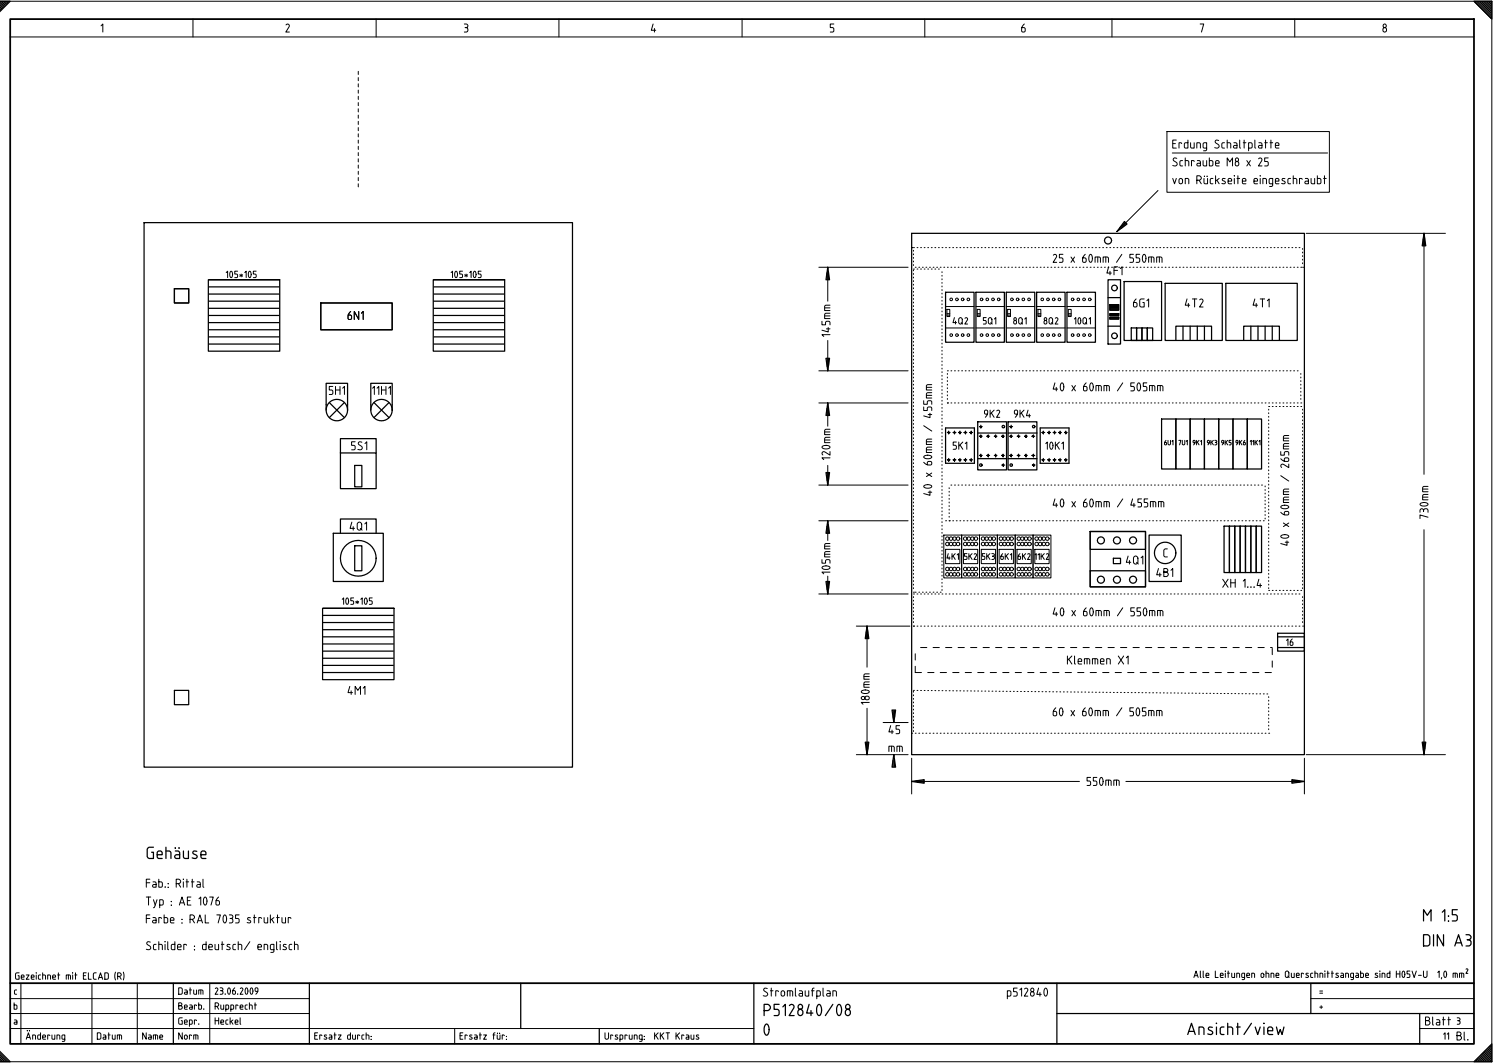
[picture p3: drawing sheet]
<svg xmlns="http://www.w3.org/2000/svg" width="421mm" height="298mm" viewBox="0 0 421 298" stroke-linecap="round" stroke-linejoin="round" font-family="sans-serif">
<defs><g id="words">
<g font-size="4.9">
<text x="41.1" y="240.6">Gehäuse</text>
<text x="398.6" y="265.1">DIN A3</text>
<text x="213.9" y="284.6">P512840/08</text>
<text x="213.9" y="290.1">0</text>
<text x="332.5" y="289.9">Ansicht/view</text>
</g>
<g font-size="3.5">
<text x="28.2" y="9.1">1</text>
<text x="79.9" y="9.1">2</text>
<text x="129.9" y="9.1">3</text>
<text x="182.3" y="9.1">4</text>
<text x="232.4" y="9.1">5</text>
<text x="286" y="9.1">6</text>
<text x="336" y="9.1">7</text>
<text x="387.2" y="9.1">8</text>
<text x="328.4" y="51.6">von Rückseite eingeschraubt</text>
<text x="294.9" y="73.6">25 x 60mm / 550mm</text>
<text x="309.9" y="77.1">4F1</text>
<text x="97.4" y="89.6">6N1</text>
<text x="317.4" y="86.1">6G1</text>
<text x="331.9" y="86.1">4T2</text>
<text x="350.9" y="86.1">4T1</text>
<text x="232.6" y="94.4" transform="rotate(-90 232.6 94.4)">145mm</text>
<text x="92.1" y="110.6">5H1</text>
<text x="104.2" y="110.6">11H1</text>
<text x="294.9" y="109.6">40 x 60mm / 505mm</text>
<text x="98.4" y="126.1">5S1</text>
<text x="232.6" y="128.8" transform="rotate(-90 232.6 128.8)">120mm</text>
<text x="261.1" y="138.8" transform="rotate(-90 261.1 138.8)">40 x 60mm / 455mm</text>
<text x="294.9" y="142.1">40 x 60mm / 455mm</text>
<text x="97.9" y="148.6">4Q1</text>
<text x="400.1" y="145.3" transform="rotate(-90 400.1 145.3)">730mm</text>
<text x="361.1" y="152.8" transform="rotate(-90 361.1 152.8)">40 x 60mm / 265mm</text>
<text x="232.6" y="160.8" transform="rotate(-90 232.6 160.8)">105mm</text>
<text x="315.4" y="158.1">4Q1</text>
<text x="323.9" y="161.6">4B1</text>
<text x="325.9" y="156.1">C</text>
<text x="342.4" y="164.6">XH 1...4</text>
<text x="294.9" y="172.6">40 x 60mm / 550mm</text>
<text x="298.9" y="186.1">Klemmen X1</text>
<text x="97.4" y="194.6">4M1</text>
<text x="243.6" y="197.4" transform="rotate(-90 243.6 197.4)">180mm</text>
<text x="294.9" y="200.6">60 x 60mm / 505mm</text>
<text x="248.9" y="210.6">mm</text>
<text x="304.4" y="220.1">550mm</text>
<text x="40.9" y="258.6">Farbe : RAL 7035 struktur</text>
<text x="40.9" y="266.1">Schilder : deutsch/ englisch</text>
<text x="213.7" y="279.1">Stromlaufplan</text>
<text x="282" y="279.1">p512840</text>
<text x="399.2" y="287.2">Blatt</text>
<text x="408" y="291.4">Bl.</text>
</g>
<g font-size="3.1">
<text x="275.6" y="117">9K2</text>
<text x="284" y="117">9K4</text>
<text x="266.9" y="125.9">5K1</text>
<text x="292.8" y="125.9">10K1</text>
</g>
<g font-size="2.8">
<text x="63.3" y="77.9">105*105</text>
<text x="126.3" y="77.9">105*105</text>
<text x="266.8" y="90.9">4Q2</text>
<text x="275.3" y="90.9">5Q1</text>
<text x="283.8" y="90.9">8Q1</text>
<text x="292.3" y="90.9">8Q2</text>
<text x="300.8" y="90.9">10Q1</text>
<text x="95.8" y="169.4">105*105</text>
<text x="360.3" y="180.8">16</text>
<text x="4.3" y="274.3">Gezeichnet mit ELCAD (R)</text>
<text x="334.3" y="273.9">Alle Leitungen ohne Querschnittsangabe sind H05V-U 1,0 mm2</text>
<text x="4" y="278.5">c</text>
<text x="50" y="278.5">Datum</text>
<text x="60.2" y="278.5">23.06.2009</text>
<text x="369.6" y="278.5">=</text>
<text x="3.9" y="286.9">a</text>
<text x="3.9" y="282.7">b</text>
<text x="50" y="282.7">Bearb.</text>
<text x="50" y="286.9">Gepr.</text>
<text x="60.2" y="282.7">Rupprecht</text>
<text x="60.2" y="286.9">Heckel</text>
<text x="369.6" y="282.7">+</text>
<text x="408.1" y="286.9">3</text>
<text x="7.3" y="291.2">Änderung</text>
<text x="27.2" y="291.2">Datum</text>
<text x="39.9" y="291.2">Name</text>
<text x="50" y="291.2">Norm</text>
<text x="88.1" y="291.2">Ersatz durch:</text>
<text x="128.8" y="291.2">Ersatz für:</text>
<text x="169.4" y="291.2">Ursprung: KKT Kraus</text>
<text x="404.3" y="291.2">11</text>
</g>
<g font-size="2.5">
<text x="265.2" y="156.7">4K1</text>
<text x="270.1" y="156.7">5K2</text>
<text x="275.1" y="156.7">5K3</text>
<text x="280.2" y="156.7">6K1</text>
<text x="285.1" y="156.7">6K2</text>
<text x="289.8" y="156.7">11K2</text>
</g>
<g font-size="2">
<text x="326.1" y="124.7">6U1</text>
<text x="330.1" y="124.7">7U1</text>
<text x="334.1" y="124.7">9K1</text>
<text x="338.1" y="124.7">9K3</text>
<text x="342.1" y="124.7">9K5</text>
<text x="346.1" y="124.7">9K6</text>
<text x="350.1" y="124.7">11K1</text>
</g>
</g></defs>
<g fill="none" stroke="#000" stroke-width=".35">
<path d="M-.1 .9l1.1 1.1M-.1 1.4l.9 .8M-.1 1.9l.6 .6M-.1 2.9l.1 .1M0 2.4l.3 .3M0 .3h2.9l-2.9 3M0 .5l1.3 1.2M.5 .5l1 1M1 .5l.7 .7M1.5 .5l.5 .5M2 .5l.2 .2M412.9 .3h5v5z"/>
<path d="M413 .5l4.7 4.7M413.5 .5l4.2 4.2M414 .5l3.7 3.7M414.5 .5l3.2 3.2M415 .5l2.7 2.7M415.5 .5l2.2 2.2M416 .5l1.7 1.7M416.5 .5l1.2 1.2M417 .5l.7 .7M417.5 .5l.2 .2M40.4 62.3h120v152.5h-120zM58.4 78.3h20v20.1h-20z"/>
<path d="M58.5 78.3h19.7M121.4 78.3h20v20.1h-20zM121.5 78.3h19.7M231.7 76.4v1.8M231.9 74.8l.5 3.5h-1zM232 76.1v2.1M255.4 65.3h110v146h-110zM310.4 78.3h3.5v18.1h-3.5zM314.9 78.8h10.5v16.5h-10.5zM315 62l.7 .7-2.8 2.1zM315.1 62.4l-1.5 1.5M315.3 62.6l-1.2 1.3"/>
<path d="M326.4 79.4h16v15.9h-16zM343.4 79.4h20v15.9h-20zM398.7 66.9v1.8M398.9 65.3l.5 3.5h-1zM399 66.6v2.1M48.9 80.8h4v4.1h-4zM58.5 86.3h19.7M58.5 88.3h19.7M58.5 96.4h19.7M58.5 94.4h19.7M58.5 92.4h19.7M58.5 90.3h19.7"/>
<path d="M58.5 84.3h19.7M58.5 82.3h19.7M58.5 80.3h19.7M89.9 84.9h20v7.5h-20zM121.5 86.3h19.7M121.5 88.3h19.7M121.5 96.4h19.7M121.5 94.4h19.7M121.5 92.4h19.7M121.5 90.3h19.7M121.5 84.3h19.7M121.5 82.3h19.7"/>
<path d="M121.5 80.3h19.7M264.9 81.8h7.9v14h-7.9zM273.4 81.8h7.9v14h-7.9zM281.9 81.8h7.9v14h-7.9zM290.4 81.8h7.9v14h-7.9zM298.9 81.8h7.9v14h-7.9zM310.4 83.4h3.5M310.4 91.3h3.5M310.9 85.4h2.5v1.5h-2.5zM310.9 87.8h2.5v.5h-2.5zM310.9 88.9h2.5v.4h-2.5zM310.9 86.9h2.5"/>
<path d="M310.9 86.6h2.5M310.9 86.3h2.5M310.9 86.1h2.5M310.9 85.8h2.5M310.9 85.6h2.5M310.9 85.4h2.5M310.9 88.3h2.5M310.9 88.1h2.5M310.9 87.8h2.5M310.9 89.3h2.5M310.9 89.1h2.5M310.9 88.9h2.5"/>
<path d="M316.9 91.8h1.5v3.5h-1.5zM318.4 91.8h1.5v3.5h-1.5zM319.9 91.8h1.5v3.5h-1.5zM321.4 91.8h1.5v3.5h-1.5zM329.4 95.3v-4h10v4M331.4 91.3v4M333.4 91.3v4M335.4 91.3v4M337.4 91.3v4M348.4 95.3v-4h10v4M350.4 91.3v4M352.4 91.3v4"/>
<path d="M354.4 91.3v4M356.4 91.3v4M91.4 114.9v-7.5h6v7.5M92.3 112.7l4.2 4.2M96.5 112.7l-4.2 4.2M103.9 114.9v-7.5h6v7.5M104.8 112.7l4.2 4.2M109 112.7l-4.2 4.2M231.4 100.3h1l-.5 3.6zM231.7 114.4v1.8M231.7 100.5v2.1M231.9 112.9l.5 3.4h-1z"/>
<path d="M232 114.1v2.1M232.1 100.5v1.8M264.9 119.8h8v9.9h-8zM273.9 118.1h8v13.5h-8zM274.7 119.1v.7v-.3h-.3h.7M282.4 118.1h8v13.5h-8zM283.2 119.1v.7v-.3h-.3h.7M291.4 119.8h8v9.9h-8zM325.4 117.3h4v14h-4zM329.4 117.3h4v14h-4zM333.4 117.3h4v14h-4zM337.4 117.3h4v14h-4z"/>
<path d="M341.4 117.3h4v14h-4zM345.4 117.3h4v14h-4zM349.4 117.3h4v14h-4zM95.4 126.8h10v10h-10zM95.4 126.8v-4h10v4M99.4 130.3h2v6h-2zM231.4 132.3h1l-.5 3.5zM231.7 132.5v2.1M232.1 132.5v1.8M265.7 120.7v.8v-.4h-.3h.7M265.7 128.4v.7v-.3h-.3h.7M267.4 120.7v.8v-.4h-.4h.7"/>
<path d="M267.4 128.4v.7v-.3h-.4h.7M268.9 120.7v.8v-.4h-.4h.8M268.9 128.4v.7v-.3h-.4h.8M270.4 120.7v.8v-.4h-.3h.7M270.4 128.4v.7v-.3h-.3h.7M272 120.7v.8v-.4h-.3h.7M272 128.4v.7v-.3h-.3h.7M273.9 128.4h8M273.9 121.3h8M274.7 121.8v.7v-.3h-.3h.7M274.7 127.2v.7v-.3h-.3h.7M276.8 121.8v.7v-.3h-.3h.7"/>
<path d="M276.8 127.2v.7v-.3h-.3h.7M278.9 121.8v.7v-.3h-.4h.7M278.9 127.2v.7v-.3h-.4h.7M281 121.8v.7v-.3h-.4h.7M281 127.2v.7v-.3h-.4h.7M281 129.9v.7v-.4h-.3h.7M282.4 128.4h8M282.4 121.3h8M283.2 121.8v.7v-.3h-.3h.7M283.2 127.2v.7v-.3h-.3h.7M285.3 121.8v.7v-.3h-.3h.7M285.3 127.2v.7v-.3h-.3h.7"/>
<path d="M287.4 121.8v.7v-.3h-.4h.7M287.4 127.2v.7v-.3h-.4h.7M289.5 121.8v.7v-.3h-.4h.7M289.5 127.2v.7v-.3h-.4h.7M289.5 129.9v.7v-.4h-.3h.7M292.2 120.7v.8v-.4h-.3h.7M292.2 128.4v.7v-.3h-.3h.7M293.9 120.7v.8v-.4h-.4h.7M293.9 128.4v.7v-.3h-.4h.7M295.4 120.7v.8v-.4h-.4h.8M295.4 128.4v.7v-.3h-.4h.8M296.9 120.7v.8v-.4h-.3h.7"/>
<path d="M296.9 128.4v.7v-.3h-.3h.7M298.5 120.7v.8v-.4h-.3h.7M298.5 128.4v.7v-.3h-.3h.7M93.4 149.3h14v13.5h-14zM95.4 149.3v-4h10v4M99.4 152.8h2v7.1h-2zM231.7 147.4v1.8M231.9 145.8l.5 3.5h-1zM232 147.1v2.1M305.4 148.9h15.5v15.4h-15.5zM305.4 159.9h15.5v4.4h-15.5zM305.4 148.9h15.5v4.9h-15.5z"/>
<path d="M311.9 156.3h2v1.6h-2zM321.9 149.8h9v13h-9zM342.9 147.3h1.5v13h-1.5zM344.4 147.3h1.5v13h-1.5zM345.9 147.3h1.5v13h-1.5zM347.4 147.3h1.5v13h-1.5zM348.9 147.3h1.5v13h-1.5zM350.4 147.3h1.5v13h-1.5zM351.9 147.3h1.5v13h-1.5zM90.4 170.3h20v20h-20zM90.5 178.4h19.7M90.5 176.4h19.7"/>
<path d="M90.5 174.3h19.7M90.5 172.3h19.7M90.5 170.3h19.7M231.4 162.8h1l-.5 3.5zM231.7 163v2.1M232.1 163v1.8M242.7 176.9v1.8M242.9 175.3l.5 3.5h-1zM243 176.6v2.1M357.9 177.3h7.5v5.1h-7.5zM357.9 178.4h7.5M48.9 193.4h4v4h-4z"/>
<path d="M90.5 188.3h19.7M90.5 186.3h19.7M90.5 184.4h19.7M90.5 182.4h19.7M90.5 180.4h19.7M249.9 198.9h1l-.5 3.4zM250.2 199v2.1M250.6 199v1.8M357.9 181.3h7.5M242.4 207.8h1l-.5 3.5zM242.7 208v2.1M243.1 208v1.8"/>
<path d="M250.2 212.9v1.8M250.4 211.3l.5 3.5h-1zM250.5 212.6v2.1M255.4 218.8l3.5-.5v1.1zM256.6 218.7h2.1M256.9 219.1h1.8M361.9 218.3l3.5 .5-3.5 .6zM362 219h2.1M362 218.6h1.8M398.4 207.8h1l-.5 3.5zM398.7 208v2.1M399.1 208v1.8"/>
<path d="M398.7 257.9v-3.1l1.1 1.5 1-1.5v3.1M404 255.5l.7-.7v3.1M405.7 256.6h.1M405.7 258h.1M408.2 254.8h-1.4v1.4h1l.4 .4-.2 1.2-1.2 .1M48.6 275.4v17M86.7 275.4v17M145.9 275.4v12.7M211.2 275.4v17M296 275.4v17M367.2 275.4v8.4M-.1 295.5l1.8 1.8"/>
<path d="M-.1 296l1.3 1.3M-.1 296.5l.8 .8M0 296.9l.3 .4M0 294.4l2.9 2.9h-2.9M0 295l2.2 2.3M167.9 288.1v4.3M296 283.8h116.9M397.7 283.8v8.6M413.3 297.2v.1M413.5 297l.3 .3M413.8 296.7l.5 .6M414 296.4l.8 .9"/>
<path d="M414.3 296.2l1 1.1M414.5 295.9l1.3 1.4M414.7 295.7l1.6 1.6M415 295.4l1.8 1.9M415.2 295.2l2.1 2.1M415.5 295l2.2 2.2M415.7 294.7l2 2M416 294.5l1.7 1.7M416.2 294.2l1.5 1.5M416.5 294l1.2 1.2M416.7 293.7l1 1M417 293.5l.7 .7"/>
<path d="M417.2 293.2l.5 .5M417.5 293l.2 .2M417.9 292.4v4.9h-5z"/>
<circle cx="310.4" cy="67.4" r="1"/>
<circle cx="312.2" cy="94" r=".8"/>
<circle cx="312.2" cy="80.7" r=".8"/>
<circle cx="94.4" cy="114.8" r="3"/>
<circle cx="106.9" cy="114.8" r="3"/>
<circle cx="281" cy="119.5" r=".35"/>
<circle cx="289.5" cy="119.5" r=".35"/>
<circle cx="274.7" cy="130.2" r=".35"/>
<circle cx="283.2" cy="130.2" r=".35"/>
<circle cx="100.4" cy="156.3" r="5"/>
<circle cx="308.4" cy="151.4" r="1"/>
<circle cx="312.9" cy="151.4" r="1"/>
<circle cx="317.4" cy="151.4" r="1"/>
<circle cx="326.4" cy="154.9" r="3"/>
<circle cx="308.4" cy="162.4" r="1"/>
<circle cx="312.9" cy="162.4" r="1"/>
<circle cx="317.4" cy="162.4" r="1"/>
</g>
<g fill="none" stroke="#000" stroke-width=".28">
<path d="M0 .3h417.9v297h-418M2.9 10.4h410M54.1 5.3v5.1M100.4 20v.8M105.4 5.3v5.1M156.6 5.3v5.1M207.9 5.3v5.1M259 5.3v5.1M311.5 5.3v5.1M362.7 5.3v5.1M100.4 21.7v.9M100.4 23.5v.8"/>
<path d="M100.4 25.2v.9M100.4 27v.8M100.4 28.7v.9M100.4 30.5v.8M100.4 32.2v.9M100.4 34v.9M100.4 35.7v.9M100.4 37.5v.9M100.4 39.2v.9M326.9 36.8h45.5v17h-45.5zM329.5 39.2h-1v2.3h1M332.7 39.2v2.3h-.7l-.3-.3v-.9l.3-.3h.7"/>
<path d="M333.5 40v1.2l.3 .3h.7v-1.5M341.4 39.3a.53 .53 0 0 0-.8 0 .53 .53 0 0 0 0 .8l.6 .3a.67 .67 0 0 1 0 1 .67 .67 0 0 1-1-.1M343 40h-.5l-.3 .3 .1 1.1 .7 .1M343.7 40h.7l.3 .3v1.2M343.7 39.2v2.3M345.6 40h.6l.3 .3v1.2l-.9-.1v-.6l.9-.1M347.2 39.2v2.1l.3 .2M348.2 40h.8M348.5 39.2v2.3M351.5 39.2v2.1l.2 .2M352.6 40h.6l.3 .3v1.2l-.9-.1v-.6l.9-.1M354.2 40h.8"/>
<path d="M354.5 39.2v2.3M355.7 40h.8M356 39.2v2.3M100.4 41v.9M100.4 42.7v.9M100.4 44.5v.8M100.4 46.2v.9M100.4 48v.8M100.4 49.7v.9M100.4 51.5v.8M324.4 53.4l-10 9.9M328.4 42.8h43.5"/>
<path d="M328.5 40.2h.7M329.6 44.3a.53 .53 0 0 0-.8 0 .53 .53 0 0 0 0 .7l.7 .4a.67 .67 0 0 1 0 1 .67 .67 0 0 1-1-.1M331 40.2l-.2-.2h-.6v1.5M331.2 45h-.4l-.3 .3 .1 1.1 .6 .1M332 45h.7l.3 .3v1.2M332 44.2v2.3M334.5 45.2l-.2-.2h-.6v1.5M335.2 41.5v-1.5h.7l.3 .3v1.2M335.4 45h.5l.3 .3v1.2l-.9-.1-.1-.4 .3-.3h.7M337 45v1.2l.3 .3h.7v-1.5M338 41.5h-.7l-.3-.3v-.9l.3-.3h.7v1.9l-.3 .3h-.6M338.7 44.2v2.3h.7l.3-.3v-.9l-.3-.3h-.7"/>
<path d="M340.5 45.7h1l-.1-.6h-.8l-.1 1.1 .3 .3h.7M343.7 46.5v-2.3l.8 1.1 .7-1.1v2.3M346.2 44.4l-.2 .5 .8 .5 .2 .7a.52 .52 0 0 1-.5 .4 .52 .52 0 0 1-.5-.4l.1-.7 .8-.5v-.3l-.3-.4zM349.2 45l1 1.5M349.7 41.5h.7l.3-.3v-.9l-.3-.3h-.7v2.2M350.2 45l-1 1.5M352.5 44.5a.51 .51 0 0 1 .7-.2 .51 .51 0 0 1 .2 .7l-.9 1.5h1M355.2 44.2h-1v1h.7l.3 .3-.1 .9-.9 .1M357.2 40.7h1l-.1-.6h-.8l-.1 1.1 .3 .3h.7M229.4 74.8h25M231.9 75.9v8.4M255.4 69.3h.1"/>
<path d="M255.9 69.3h.1M255.9 75.3h.1M255.9 70.1v.3M255.9 71.1v.2M255.9 72.1v.2M255.9 73.1v.2M255.9 74.1v.2M255.9 75.6v.3M255.9 76.6v.2M255.9 77.6v.3M255.9 78.6v.2M255.9 79.6v.2"/>
<path d="M256.4 74.8h.2M256.9 69.3h.2M256.9 75.3h.2M257.4 74.8h.2M257.9 69.3h.2M257.9 75.3h.2M258.4 74.8h.2M258.9 69.3h.2M258.9 75.3h.2M259.4 74.8h.2M259.9 69.3h.2M259.9 75.3h.2"/>
<path d="M260.4 74.8h.2M260.9 69.3h.2M260.9 75.3h.2M261.4 74.8h.2M261.9 69.3h.2M261.9 75.3h.2M262.4 74.8h.2M262.9 69.3h.2M262.9 75.3h.2M263.4 74.8h.2M263.9 69.3h.2M263.9 76.1v.2"/>
<path d="M263.9 77.1v.3M263.9 78.1v.2M263.9 79.1v.3M264.4 74.8h.2M264.9 69.3h.2M265.4 74.8h.2M265.9 69.3h.2M266.4 74.8h.2M266.9 69.3h.2M267.4 74.8h.2M267.9 69.3h.2M268.4 74.8h.2"/>
<path d="M268.9 69.3h.2M269.4 74.8h.2M269.9 69.3h.2M270.4 74.8h.2M270.9 69.3h.2M271.4 74.8h.2M271.9 69.3h.2M272.4 74.8h.2M272.9 69.3h.2M273.4 74.8h.2M273.9 69.3h.2M274.4 74.8h.2"/>
<path d="M274.9 69.3h.2M275.4 74.8h.2M275.9 69.3h.2M276.4 74.8h.2M276.9 69.3h.2M277.4 74.8h.2M277.9 69.3h.2M278.4 74.8h.2M278.9 69.3h.2M279.4 74.8h.2M279.9 69.3h.2M280.4 74.8h.2"/>
<path d="M280.9 69.3h.2M281.4 74.8h.2M281.9 69.3h.2M282.4 74.8h.2M282.9 69.3h.2M283.4 74.8h.2M283.9 69.3h.2M284.4 74.8h.2M284.9 69.3h.2M285.4 74.8h.2M285.9 69.3h.2M286.4 74.8h.2"/>
<path d="M286.9 69.3h.2M287.4 74.8h.2M287.9 69.3h.2M288.4 74.8h.2M288.9 69.3h.2M289.4 74.8h.2M289.9 69.3h.2M290.4 74.8h.2M290.9 69.3h.2M291.4 74.8h.2M291.9 69.3h.2M292.4 74.8h.2"/>
<path d="M292.9 69.3h.2M293.4 74.8h.2M293.9 69.3h.2M294.9 69.3h.2M295.9 69.3h.2M296.9 69.3h.2M297.9 69.3h.2M298.9 69.3h.2M299.9 69.3h.2M300.9 69.3h.2M301.9 69.3h.2M302.9 69.3h.2"/>
<path d="M303.9 69.3h.2M304.9 69.3h.2M305.9 69.3h.2M306.9 69.3h.2M307.9 69.3h.2M308.9 69.3h.2M309.9 69.3h.2M310.9 69.3h.2M311.9 69.3h.2M312.9 69.3h.2M313.9 69.3h.2M314.9 69.3h.2"/>
<path d="M315.9 69.3h.2M316.9 69.3h.2M317.9 69.3h.2M318.9 69.3h.2M319.9 69.3h.2M320.9 69.3h.2M321.9 69.3h.2M322.9 69.3h.2M323.9 69.3h.2M324.9 69.3h.2M325.9 69.3h.2M326.9 69.3h.2"/>
<path d="M327.9 69.3h.2M328.4 74.8h.2M328.9 69.3h.2M329.4 74.8h.2M329.9 69.3h.2M330.4 74.8h.2M330.9 69.3h.2M331.4 74.8h.2M331.9 69.3h.2M332.4 74.8h.2M332.9 69.3h.2M333.4 74.8h.2"/>
<path d="M333.9 69.3h.2M334.4 74.8h.2M334.9 69.3h.2M335.4 74.8h.2M335.9 69.3h.2M336.4 74.8h.2M336.9 69.3h.2M337.4 74.8h.2M337.9 69.3h.2M338.4 74.8h.2M338.9 69.3h.2M339.4 74.8h.2"/>
<path d="M339.9 69.3h.2M340.4 74.8h.2M340.9 69.3h.2M341.4 74.8h.2M341.9 69.3h.2M342.4 74.8h.2M342.9 69.3h.2M343.4 74.8h.2M343.9 69.3h.2M344.4 74.8h.2M344.9 69.3h.2M345.4 74.8h.2"/>
<path d="M345.9 69.3h.2M346.4 74.8h.2M346.9 69.3h.2M347.4 74.8h.2M347.9 69.3h.2M348.4 74.8h.2M348.9 69.3h.2M349.4 74.8h.2M349.9 69.3h.2M350.4 74.8h.2M350.9 69.3h.2M351.4 74.8h.2"/>
<path d="M351.9 69.3h.2M352.4 74.8h.2M352.9 69.3h.2M353.4 74.8h.2M353.9 69.3h.2M354.4 74.8h.2M354.9 69.3h.2M355.4 74.8h.2M355.9 69.3h.2M356.4 74.8h.2M356.9 69.3h.2M357.4 74.8h.2"/>
<path d="M357.9 69.3h.2M358.4 74.8h.2M358.9 69.3h.2M359.4 74.8h.2M359.9 69.3h.2M360.4 74.8h.2M360.9 69.3h.2M361.4 74.8h.2M361.9 69.3h.2M362.4 74.8h.2M362.9 69.3h.2M363.4 74.8h.2"/>
<path d="M363.9 69.3h.2M364.4 74.8h.2M364.9 74.8h.1M364.9 69.6v.2M364.9 70.6v.2M364.9 71.6v.3M364.9 72.6v.2M364.9 73.6v.3M365.9 65.3h39M398.9 66.4v66.4M231.9 95.3v8M255.9 80.6v.2"/>
<path d="M255.9 81.6v.2M255.9 82.6v.2M255.9 83.6v.2M255.9 84.6v.3M255.9 85.6v.2M255.9 86.6v.3M255.9 87.6v.2M255.9 88.6v.3M255.9 89.6v.2M255.9 90.6v.3M255.9 91.6v.2M255.9 92.6v.2"/>
<path d="M255.9 93.6v.2M255.9 94.6v.2M255.9 95.6v.2M255.9 96.6v.2M255.9 97.6v.2M255.9 98.6v.2M255.9 99.6v.3M263.9 80.1v.2M263.9 81.1v.3M263.9 82.1v.2M263.9 83.1v.3M263.9 84.1v.2"/>
<path d="M263.9 85.1v.3M263.9 86.1v.2M263.9 87.1v.2M263.9 88.1v.2M263.9 89.1v.2M263.9 90.1v.2M263.9 91.1v.2M263.9 92.1v.3M263.9 93.1v.2M263.9 94.1v.3M263.9 95.1v.2M263.9 96.1v.3"/>
<path d="M263.9 97.1v.2M263.9 98.1v.3M263.9 99.1v.2M264.9 85.8h7.9M264.9 91.8h7.9M265.2 86.6h.8v2h-.8zM265.2 88.3h.8M265.2 87.8h.8M273.4 85.8h7.9M273.4 91.8h7.9M273.7 86.6h.8v2h-.8zM273.7 88.3h.8"/>
<path d="M273.7 87.8h.8M281.9 85.8h7.9M281.9 91.8h7.9M282.2 86.6h.8v2h-.8zM282.2 88.3h.8M282.2 87.8h.8M290.4 85.8h7.9M290.4 91.8h7.9M290.7 86.6h.8v2h-.8zM290.7 88.3h.8M290.7 87.8h.8M298.9 85.8h7.9"/>
<path d="M298.9 91.8h7.9M299.2 86.6h.8v2h-.8zM299.2 88.3h.8M299.2 87.8h.8M229.4 103.9h25M229.4 112.9h25M231.9 113.4v5.9M255.9 100.6v.2M255.9 101.6v.3M255.9 102.6v.2M255.9 103.6v.3M255.9 104.6v.2"/>
<path d="M255.9 105.6v.3M255.9 106.6v.2M255.9 107.6v.2M255.9 108.6v.2M255.9 109.6v.2M255.9 110.6v.2M255.9 111.6v.2M255.9 112.6v.3M255.9 113.6v.2M255.9 114.6v.3M255.9 115.6v.2M255.9 116.6v.3"/>
<path d="M255.9 117.6v.2M255.9 118.6v.3M255.9 119.6v.2M263.9 100.1v.2M263.9 101.1v.2M263.9 102.1v.2M263.9 103.1v.2M263.9 104.1v.2M263.9 105.1v.3M263.9 106.1v.2M263.9 107.1v.3M263.9 108.1v.2"/>
<path d="M263.9 109.1v.3M263.9 110.1v.2M263.9 111.1v.3M263.9 112.1v.2M263.9 113.1v.3M263.9 114.1v.2M263.9 115.1v.2M263.9 116.1v.2M263.9 117.1v.2M263.9 118.1v.2M263.9 119.1v.2M265.4 103.9h.1"/>
<path d="M265.4 112.9h.1M265.4 104.6v.2M265.4 105.6v.3M265.4 106.6v.2M265.4 107.6v.2M265.4 108.6v.2M265.4 109.6v.2M265.4 110.6v.2M265.4 111.6v.2M266.4 103.9h.2M266.4 112.9h.2M267.4 103.9h.2"/>
<path d="M267.4 112.9h.2M268.4 103.9h.2M268.4 112.9h.2M269.4 103.9h.2M269.4 112.9h.2M270.4 103.9h.2M270.4 112.9h.2M271.4 103.9h.2M271.4 112.9h.2M272.4 103.9h.2M272.4 112.9h.2M273.4 103.9h.2"/>
<path d="M273.4 112.9h.2M274.4 103.9h.2M274.4 112.9h.2M275.4 103.9h.2M275.4 112.9h.2M276.4 103.9h.2M276.4 112.9h.2M277.4 103.9h.2M277.4 112.9h.2M278.4 103.9h.2M278.4 112.9h.2M279.4 103.9h.2"/>
<path d="M279.4 112.9h.2M280.4 103.9h.2M280.4 112.9h.2M281.4 103.9h.2M281.4 112.9h.2M282.4 103.9h.2M282.4 112.9h.2M283.4 103.9h.2M283.4 112.9h.2M284.4 103.9h.2M284.4 112.9h.2M285.4 103.9h.2"/>
<path d="M285.4 112.9h.2M286.4 103.9h.2M286.4 112.9h.2M287.4 103.9h.2M287.4 112.9h.2M288.4 103.9h.2M288.4 112.9h.2M289.4 103.9h.2M289.4 112.9h.2M290.4 103.9h.2M290.4 112.9h.2M291.4 103.9h.2"/>
<path d="M291.4 112.9h.2M292.4 103.9h.2M292.4 112.9h.2M293.4 103.9h.2M293.4 112.9h.2M294.4 103.9h.2M294.4 112.9h.2M295.4 103.9h.2M295.4 112.9h.2M296.4 103.9h.2M296.4 112.9h.2M297.4 103.9h.2"/>
<path d="M297.4 112.9h.2M298.4 103.9h.2M298.4 112.9h.2M299.4 103.9h.2M299.4 112.9h.2M300.4 103.9h.2M300.4 112.9h.2M301.4 103.9h.2M301.4 112.9h.2M302.4 103.9h.2M302.4 112.9h.2M303.4 103.9h.2"/>
<path d="M303.4 112.9h.2M304.4 103.9h.2M304.4 112.9h.2M305.4 103.9h.2M305.4 112.9h.2M306.4 103.9h.2M306.4 112.9h.2M307.4 103.9h.2M307.4 112.9h.2M308.4 103.9h.2M308.4 112.9h.2M309.4 103.9h.2"/>
<path d="M309.4 112.9h.2M310.4 103.9h.2M310.4 112.9h.2M311.4 103.9h.2M311.4 112.9h.2M312.4 103.9h.2M312.4 112.9h.2M313.4 103.9h.2M313.4 112.9h.2M314.4 103.9h.2M314.4 112.9h.2M315.4 103.9h.2"/>
<path d="M315.4 112.9h.2M316.4 103.9h.2M316.4 112.9h.2M317.4 103.9h.2M317.4 112.9h.2M318.4 103.9h.2M318.4 112.9h.2M319.4 103.9h.2M319.4 112.9h.2M320.4 103.9h.2M320.4 112.9h.2M321.4 103.9h.2"/>
<path d="M321.4 112.9h.2M322.4 103.9h.2M322.4 112.9h.2M323.4 103.9h.2M323.4 112.9h.2M324.4 103.9h.2M324.4 112.9h.2M325.4 103.9h.2M325.4 112.9h.2M326.4 103.9h.2M326.4 112.9h.2M327.4 103.9h.2"/>
<path d="M327.4 112.9h.2M328.4 103.9h.2M328.4 112.9h.2M329.4 103.9h.2M329.4 112.9h.2M330.4 103.9h.2M330.4 112.9h.2M331.4 103.9h.2M331.4 112.9h.2M332.4 103.9h.2M332.4 112.9h.2M333.4 103.9h.2"/>
<path d="M333.4 112.9h.2M334.4 103.9h.2M334.4 112.9h.2M335.4 103.9h.2M335.4 112.9h.2M336.4 103.9h.2M336.4 112.9h.2M337.4 103.9h.2M337.4 112.9h.2M338.4 103.9h.2M338.4 112.9h.2M339.4 103.9h.2"/>
<path d="M339.4 112.9h.2M340.4 103.9h.2M340.4 112.9h.2M341.4 103.9h.2M341.4 112.9h.2M342.4 103.9h.2M342.4 112.9h.2M343.4 103.9h.2M343.4 112.9h.2M344.4 103.9h.2M344.4 112.9h.2M345.4 103.9h.2"/>
<path d="M345.4 112.9h.2M346.4 103.9h.2M346.4 112.9h.2M347.4 103.9h.2M347.4 112.9h.2M348.4 103.9h.2M348.4 112.9h.2M349.4 103.9h.2M349.4 112.9h.2M350.4 103.9h.2M350.4 112.9h.2M351.4 103.9h.2"/>
<path d="M351.4 112.9h.2M352.4 103.9h.2M352.4 112.9h.2M353.4 103.9h.2M353.4 112.9h.2M354.4 103.9h.2M354.4 112.9h.2M355.4 113.8h.1M355.4 114.6v.3M355.4 115.6v.2M355.4 116.6v.3M355.4 117.6v.2"/>
<path d="M355.4 118.6v.3M355.4 119.6v.2M355.4 103.9h.2M355.4 112.9h.2M356.4 113.8h.2M356.4 103.9h.2M356.4 112.9h.2M357.4 113.8h.2M357.4 103.9h.2M357.4 112.9h.2M358.4 113.8h.2M358.4 103.9h.2"/>
<path d="M358.4 112.9h.2M359.4 113.8h.2M359.4 103.9h.2M359.4 112.9h.2M360.4 113.8h.2M360.4 103.9h.2M360.4 112.9h.2M361.4 113.8h.2M361.4 103.9h.2M361.4 112.9h.2M362.4 113.8h.2M362.4 103.9h.2"/>
<path d="M362.4 112.9h.2M363.4 113.8h.2M363.4 103.9h.2M363.4 112.9h.2M364.4 112.9h.1M364.4 113.8h.2M364.4 104.6v.2M364.4 105.6v.3M364.4 106.6v.2M364.4 107.6v.2M364.4 108.6v.2M364.4 109.6v.2"/>
<path d="M364.4 110.6v.2M364.4 111.6v.2M364.9 114.6v.3M364.9 115.6v.2M364.9 116.6v.3M364.9 117.6v.2M364.9 118.6v.3M364.9 119.6v.2M229.4 135.8h25M231.9 130.3v5.1M255.9 120.6v.3M255.9 121.6v.2"/>
<path d="M255.9 122.6v.2M255.9 123.6v.2M255.9 124.6v.2M255.9 125.6v.2M255.9 126.6v.2M255.9 127.6v.3M255.9 128.6v.2M255.9 129.6v.3M255.9 130.6v.2M255.9 131.6v.3M255.9 132.6v.2M255.9 133.6v.3"/>
<path d="M255.9 134.6v.2M255.9 135.6v.2M255.9 136.6v.2M255.9 137.6v.2M255.9 138.6v.2M255.9 139.6v.2M263.9 120.1v.3M263.9 121.1v.2M263.9 122.1v.3M263.9 123.1v.2M263.9 124.1v.3M263.9 125.1v.2"/>
<path d="M263.9 126.1v.3M263.9 127.1v.2M263.9 128.1v.2M263.9 129.1v.2M263.9 130.1v.2M263.9 131.1v.2M263.9 132.1v.2M263.9 133.1v.2M263.9 134.1v.2M263.9 135.1v.3M263.9 136.1v.2M263.9 137.1v.3"/>
<path d="M263.9 138.1v.2M263.9 139.1v.3M265.9 136.6v.2M265.9 137.6v.2M265.9 138.6v.2M265.9 139.6v.2M266.4 135.8h.2M267.4 135.8h.2M268.4 135.8h.2M269.4 135.8h.2M270.4 135.8h.2M271.4 135.8h.2"/>
<path d="M272.4 135.8h.2M273.4 135.8h.2M274.4 135.8h.2M275.4 135.8h.2M276.4 135.8h.2M277.4 135.8h.2M278.4 135.8h.2M279.4 135.8h.2M280.4 135.8h.2M281.4 135.8h.2M282.4 135.8h.2M283.4 135.8h.2"/>
<path d="M284.4 135.8h.2M285.4 135.8h.2M286.4 135.8h.2M287.4 135.8h.2M288.4 135.8h.2M289.4 135.8h.2M290.4 135.8h.2M291.4 135.8h.2M292.4 135.8h.2M293.4 135.8h.2M294.4 135.8h.2M295.4 135.8h.2"/>
<path d="M296.4 135.8h.2M297.4 135.8h.2M298.4 135.8h.2M299.4 135.8h.2M300.4 135.8h.2M301.4 135.8h.2M302.4 135.8h.2M303.4 135.8h.2M304.4 135.8h.2M305.4 135.8h.2M306.4 135.8h.2M307.4 135.8h.2"/>
<path d="M308.4 135.8h.2M309.4 135.8h.2M310.4 135.8h.2M311.4 135.8h.2M312.4 135.8h.2M313.4 135.8h.2M314.4 135.8h.2M315.4 135.8h.2M316.4 135.8h.2M317.4 135.8h.2M318.4 135.8h.2M319.4 135.8h.2"/>
<path d="M320.4 135.8h.2M321.4 135.8h.2M322.4 135.8h.2M323.4 135.8h.2M324.4 135.8h.2M325.4 135.8h.2M326.4 135.8h.2M327.4 135.8h.2M328.4 135.8h.2M329.4 135.8h.2M330.4 135.8h.2M331.4 135.8h.2"/>
<path d="M332.4 135.8h.2M333.4 135.8h.2M334.4 135.8h.2M335.4 135.8h.2M336.4 135.8h.2M337.4 135.8h.2M338.4 135.8h.2M339.4 135.8h.2M340.4 135.8h.2M341.4 135.8h.2M342.4 135.8h.2M343.4 135.8h.2"/>
<path d="M344.4 135.8h.2M345.4 135.8h.2M346.4 135.8h.2M347.4 135.8h.2M348.4 135.8h.2M349.4 135.8h.2M350.4 135.8h.2M351.4 135.8h.2M352.4 135.8h.2M353.4 135.8h.2M354.4 136.1v.2M354.4 137.1v.3"/>
<path d="M354.4 138.1v.2M354.4 139.1v.3M355.4 120.6v.3M355.4 121.6v.2M355.4 122.6v.2M355.4 123.6v.2M355.4 124.6v.2M355.4 125.6v.2M355.4 126.6v.2M355.4 127.6v.3M355.4 128.6v.2M355.4 129.6v.3"/>
<path d="M355.4 130.6v.2M355.4 131.6v.3M355.4 132.6v.2M355.4 133.6v.3M355.4 134.6v.2M355.4 135.6v.2M355.4 136.6v.2M355.4 137.6v.2M355.4 138.6v.2M355.4 139.6v.2M364.9 120.6v.3M364.9 121.6v.2"/>
<path d="M364.9 122.6v.2M364.9 123.6v.2M364.9 124.6v.2M364.9 125.6v.2M364.9 126.6v.2M364.9 127.6v.3M364.9 128.6v.2M364.9 129.6v.3M364.9 130.6v.2M364.9 131.6v.3M364.9 132.6v.2M364.9 133.6v.3"/>
<path d="M364.9 134.6v.2M364.9 135.6v.2M364.9 136.6v.2M364.9 137.6v.2M364.9 138.6v.2M364.9 139.6v.2M229.4 145.8h25M231.9 146.9v4.4M255.9 140.6v.3M255.9 141.6v.2M255.9 142.6v.3M255.9 143.6v.2"/>
<path d="M255.9 144.6v.3M255.9 145.6v.2M255.9 146.6v.3M255.9 147.6v.2M255.9 148.6v.3M255.9 149.6v.2M255.9 150.6v.2M255.9 151.6v.2M255.9 152.6v.2M255.9 153.6v.2M255.9 154.6v.2M255.9 155.6v.3"/>
<path d="M255.9 156.6v.2M255.9 157.6v.3M255.9 158.6v.2M255.9 159.6v.3M263.9 140.1v.2M263.9 141.1v.3M263.9 142.1v.2M263.9 143.1v.2M263.9 144.1v.2M263.9 145.1v.2M263.9 146.1v.2M263.9 147.1v.2"/>
<path d="M263.9 148.1v.3M263.9 149.1v.2M263.9 150.1v.3M263.9 151.1v.2M263.9 152.1v.3M263.9 153.1v.2M263.9 154.1v.3M263.9 155.1v.2M263.9 156.1v.2M263.9 157.1v.2M263.9 158.1v.2M263.9 159.1v.2"/>
<path d="M264.4 149.8h5v12.1h-5zM264.9 145.8h.1M264.9 153.8h4v4.1h-4zM265.9 145.8h.1M265.9 145.8h.2M265.9 140.6v.3M265.9 141.6v.2M265.9 142.6v.3M265.9 143.6v.2M265.9 144.6v.3M266.9 145.8h.2M267.9 145.8h.2"/>
<path d="M268.9 145.8h.2M269.4 149.8h5v12.1h-5zM269.9 153.8h4v4.1h-4zM269.9 145.8h.2M270.9 145.8h.2M271.9 145.8h.2M272.9 145.8h.2M273.9 145.8h.2M274.4 149.8h5v12.1h-5zM274.9 153.8h4v4.1h-4zM274.9 145.8h.2M275.9 145.8h.2"/>
<path d="M276.9 145.8h.2M277.9 145.8h.2M278.9 145.8h.2M279.4 149.8h5v12.1h-5zM279.9 153.8h4v4.1h-4zM279.9 145.8h.2M280.9 145.8h.2M281.9 145.8h.2M282.9 145.8h.2M283.9 145.8h.2M284.4 149.8h5v12.1h-5zM284.9 153.8h4v4.1h-4z"/>
<path d="M284.9 145.8h.2M285.9 145.8h.2M286.9 145.8h.2M287.9 145.8h.2M288.9 145.8h.2M289.4 149.8h5v12.1h-5zM289.9 153.8h4v4.1h-4zM289.9 145.8h.2M290.9 145.8h.2M291.9 145.8h.2M292.9 145.8h.2M293.9 145.8h.2"/>
<path d="M294.9 145.8h.2M295.9 145.8h.2M296.9 145.8h.2M297.9 145.8h.2M298.9 145.8h.2M299.9 145.8h.2M300.9 145.8h.2M301.9 145.8h.2M302.9 145.8h.2M303.9 145.8h.2M304.9 145.8h.2M305.9 145.8h.2"/>
<path d="M306.9 145.8h.2M307.9 145.8h.2M308.9 145.8h.2M309.9 145.8h.2M310.9 145.8h.2M311.9 145.8h.2M312.9 145.8h.2M313.9 145.8h.2M314.9 145.8h.2M315.9 145.8h.2M316.9 145.8h.2M317.9 145.8h.2"/>
<path d="M318.9 145.8h.2M319.9 145.8h.2M320.9 145.8h.2M321.9 145.8h.2M322.9 145.8h.2M323.9 145.8h.2M324.9 145.8h.2M325.9 145.8h.2M326.9 145.8h.2M327.9 145.8h.2M328.9 145.8h.2M329.9 145.8h.2"/>
<path d="M330.9 145.8h.2M331.9 145.8h.2M332.9 145.8h.2M333.9 145.8h.2M334.9 145.8h.2M335.9 145.8h.2M336.9 145.8h.2M337.9 145.8h.2M338.9 145.8h.2M339.9 145.8h.2M340.9 145.8h.2M341.9 145.8h.2"/>
<path d="M342.9 145.8h.2M343.9 145.8h.2M344.9 145.8h.2M345.9 145.8h.2M346.9 145.8h.2M347.9 145.8h.2M348.9 145.8h.2M349.9 145.8h.2M350.9 145.8h.2M351.9 145.8h.2M352.9 145.8h.2M353.9 145.8h.2"/>
<path d="M354.4 140.1v.2M354.4 141.1v.3M354.4 142.1v.2M354.4 143.1v.2M354.4 144.1v.2M354.4 145.1v.2M355.4 140.6v.3M355.4 141.6v.2M355.4 142.6v.3M355.4 143.6v.2M355.4 144.6v.3M355.4 145.6v.2"/>
<path d="M355.4 146.6v.3M355.4 147.6v.2M355.4 148.6v.3M355.4 149.6v.2M355.4 150.6v.2M355.4 151.6v.2M355.4 152.6v.2M355.4 153.6v.2M355.4 154.6v.2M355.4 155.6v.3M355.4 156.6v.2M355.4 157.6v.3"/>
<path d="M355.4 158.6v.2M355.4 159.6v.3M364.9 140.6v.3M364.9 141.6v.2M364.9 142.6v.3M364.9 143.6v.2M364.9 144.6v.3M364.9 145.6v.2M364.9 146.6v.3M364.9 147.6v.2M364.9 148.6v.3M364.9 149.6v.2"/>
<path d="M364.9 150.6v.2M364.9 151.6v.2M364.9 152.6v.2M364.9 153.6v.2M364.9 154.6v.2M364.9 155.6v.3M364.9 156.6v.2M364.9 157.6v.3M364.9 158.6v.2M364.9 159.6v.3M398.9 148.4v62M229.4 166.3h25"/>
<path d="M231.9 161.3v4.5M239.9 175.3h15M242.9 175.8v11M255.9 175.3h.1M255.9 166.3h.1M255.9 165.8h.1M255.9 160.6v.2M255.9 161.6v.3M255.9 162.6v.2M255.9 163.6v.2M255.9 164.6v.2M255.9 167.1v.3"/>
<path d="M255.9 168.1v.2M255.9 169.1v.3M255.9 170.1v.2M255.9 171.1v.2M255.9 172.1v.2M255.9 173.1v.2M255.9 174.1v.2M256.4 165.8h.2M256.9 175.3h.2M256.9 166.3h.2M257.4 165.8h.2M257.9 175.3h.2"/>
<path d="M257.9 166.3h.2M258.4 165.8h.2M258.9 175.3h.2M258.9 166.3h.2M259.4 165.8h.2M259.9 175.3h.2M259.9 166.3h.2M260.4 165.8h.2M260.9 175.3h.2M260.9 166.3h.2M261.4 165.8h.2M261.9 175.3h.2"/>
<path d="M261.9 166.3h.2M262.4 165.8h.2M262.9 175.3h.2M262.9 166.3h.2M263.4 165.8h.2M263.9 175.3h.2M263.9 166.3h.2M263.9 160.1v.2M263.9 161.1v.2M263.9 162.1v.2M263.9 163.1v.3M263.9 164.1v.2"/>
<path d="M263.9 165.1v.3M264.9 175.3h.2M264.9 166.3h.2M265.9 175.3h.2M265.9 166.3h.2M266.9 175.3h.2M266.9 166.3h.2M267.9 175.3h.2M267.9 166.3h.2M268.9 175.3h.2M268.9 166.3h.2M269.9 175.3h.2"/>
<path d="M269.9 166.3h.2M270.9 175.3h.2M270.9 166.3h.2M271.9 175.3h.2M271.9 166.3h.2M272.9 175.3h.2M272.9 166.3h.2M273.9 175.3h.2M273.9 166.3h.2M274.9 175.3h.2M274.9 166.3h.2M275.9 175.3h.2"/>
<path d="M275.9 166.3h.2M276.9 175.3h.2M276.9 166.3h.2M277.9 175.3h.2M277.9 166.3h.2M278.9 175.3h.2M278.9 166.3h.2M279.9 175.3h.2M279.9 166.3h.2M280.9 175.3h.2M280.9 166.3h.2M281.9 175.3h.2"/>
<path d="M281.9 166.3h.2M282.9 175.3h.2M282.9 166.3h.2M283.9 175.3h.2M283.9 166.3h.2M284.9 175.3h.2M284.9 166.3h.2M285.9 175.3h.2M285.9 166.3h.2M286.9 175.3h.2M286.9 166.3h.2M287.9 175.3h.2"/>
<path d="M287.9 166.3h.2M288.9 175.3h.2M288.9 166.3h.2M289.9 175.3h.2M289.9 166.3h.2M290.9 175.3h.2M290.9 166.3h.2M291.9 175.3h.2M291.9 166.3h.2M292.9 175.3h.2M292.9 166.3h.2M293.9 175.3h.2"/>
<path d="M293.9 166.3h.2M294.9 175.3h.2M294.9 166.3h.2M295.9 175.3h.2M295.9 166.3h.2M296.9 175.3h.2M296.9 166.3h.2M297.9 175.3h.2M297.9 166.3h.2M298.9 175.3h.2M298.9 166.3h.2M299.9 175.3h.2"/>
<path d="M299.9 166.3h.2M300.9 175.3h.2M300.9 166.3h.2M301.9 175.3h.2M301.9 166.3h.2M302.9 175.3h.2M302.9 166.3h.2M303.9 175.3h.2M303.9 166.3h.2M304.9 175.3h.2M304.9 166.3h.2M305.9 175.3h.2"/>
<path d="M305.9 166.3h.2M306.9 175.3h.2M306.9 166.3h.2M307.9 175.3h.2M307.9 166.3h.2M308.9 175.3h.2M308.9 166.3h.2M309.9 175.3h.2M309.9 166.3h.2M310.9 175.3h.2M310.9 166.3h.2M311.9 175.3h.2"/>
<path d="M311.9 166.3h.2M312.9 175.3h.2M312.9 166.3h.2M313.9 175.3h.2M313.9 166.3h.2M314.9 175.3h.2M314.9 166.3h.2M315.9 175.3h.2M315.9 166.3h.2M316.9 175.3h.2M316.9 166.3h.2M317.9 175.3h.2"/>
<path d="M317.9 166.3h.2M318.9 175.3h.2M318.9 166.3h.2M319.9 175.3h.2M319.9 166.3h.2M320.9 175.3h.2M320.9 166.3h.2M321.9 175.3h.2M321.9 166.3h.2M322.9 175.3h.2M322.9 166.3h.2M323.9 175.3h.2"/>
<path d="M323.9 166.3h.2M324.9 175.3h.2M324.9 166.3h.2M325.9 175.3h.2M325.9 166.3h.2M326.9 175.3h.2M326.9 166.3h.2M327.9 175.3h.2M327.9 166.3h.2M328.9 175.3h.2M328.9 166.3h.2M329.9 175.3h.2"/>
<path d="M329.9 166.3h.2M330.9 175.3h.2M330.9 166.3h.2M331.9 175.3h.2M331.9 166.3h.2M332.9 175.3h.2M332.9 166.3h.2M333.9 175.3h.2M333.9 166.3h.2M334.9 175.3h.2M334.9 166.3h.2M335.9 175.3h.2"/>
<path d="M335.9 166.3h.2M336.9 175.3h.2M336.9 166.3h.2M337.9 175.3h.2M337.9 166.3h.2M338.9 175.3h.2M338.9 166.3h.2M339.9 175.3h.2M339.9 166.3h.2M340.9 175.3h.2M340.9 166.3h.2M341.9 175.3h.2"/>
<path d="M341.9 166.3h.2M342.9 175.3h.2M342.9 166.3h.2M343.9 175.3h.2M343.9 166.3h.2M344.9 175.3h.2M344.9 166.3h.2M345.9 175.3h.2M345.9 166.3h.2M346.9 175.3h.2M346.9 166.3h.2M347.9 175.3h.2"/>
<path d="M347.9 166.3h.2M348.9 175.3h.2M348.9 166.3h.2M349.9 175.3h.2M349.9 166.3h.2M350.9 175.3h.2M350.9 166.3h.2M351.9 175.3h.2M351.9 166.3h.2M352.9 175.3h.2M352.9 166.3h.2M353.9 175.3h.2"/>
<path d="M353.9 166.3h.2M354.9 175.3h.2M354.9 166.3h.2M355.4 160.6v.2M355.9 175.3h.2M355.9 166.3h.2M356.4 165.4h.2M356.9 175.3h.2M356.9 166.3h.2M357.4 165.4h.2M357.9 175.3h.2M357.9 166.3h.2"/>
<path d="M358.4 165.4h.2M358.9 175.3h.2M358.9 166.3h.2M359.4 165.4h.2M359.9 175.3h.2M359.9 166.3h.2M360.4 165.4h.2M360.9 175.3h.2M360.9 166.3h.2M361.4 165.4h.2M361.9 175.3h.2M361.9 166.3h.2"/>
<path d="M362.4 165.4h.2M362.9 175.3h.2M362.9 166.3h.2M363.4 165.4h.2M363.9 175.3h.2M363.9 166.3h.2M364.4 165.4h.2M364.9 175.3h.1M364.9 160.6v.2M364.9 161.6v.3M364.9 162.6v.2M364.9 163.6v.2"/>
<path d="M364.9 164.6v.2M364.9 167.1v.3M364.9 168.1v.2M364.9 169.1v.3M364.9 170.1v.2M364.9 171.1v.2M364.9 172.1v.2M364.9 173.1v.2M364.9 174.1v.2M242.9 198.3v12.5M255.9 193.4h.1M255.9 193.6v.2"/>
<path d="M255.9 194.6v.2M255.9 195.6v.2M255.9 196.6v.2M255.9 197.6v.2M255.9 198.6v.3M255.9 199.6v.2M256.4 183.1v1.7M256.4 186.6v1.7h1.7M256.9 193.4h.2M257.9 181.3h1.7M257.9 193.4h.2M258.9 193.4h.2"/>
<path d="M259.9 188.3h1.7M259.9 193.4h.2M260.9 193.4h.2M261.4 181.3h1.7M261.9 193.4h.2M262.9 193.4h.2M263.4 188.3h1.7M263.9 193.4h.2M264.9 181.3h1.7M264.9 193.4h.2M265.9 193.4h.2M266.9 188.3h1.7"/>
<path d="M266.9 193.4l.2 .1M267.9 193.5h.2M268.4 181.3h1.7M268.9 193.5h.2M269.9 193.5h.2M270.4 188.3h1.7M270.9 193.5h.2M271.9 181.3h1.7M271.9 193.5h.2M272.9 193.5h.2M273.9 188.3h1.7M273.9 193.5h.2"/>
<path d="M274.9 193.5h.2M275.4 181.3h1.7M275.9 193.5h.2M276.9 193.5l.2 .1M277.4 188.3h1.7M277.9 193.6h.2M278.9 181.3h1.7M278.9 193.6h.2M279.9 193.6h.2M280.9 188.3h1.7M280.9 193.6h.2M281.9 193.6h.2"/>
<path d="M282.4 181.3h1.7M282.9 193.6h.2M283.9 193.6h.2M284.4 188.3h1.7M284.9 193.7h.2M285.9 181.3h1.7M285.9 193.7h.2M286.9 193.7h.2M287.9 188.3h1.7M287.9 193.7h.2M288.9 193.7h.2M289.4 181.3h1.7"/>
<path d="M289.9 193.7h.2M290.9 193.7h.2M291.4 188.3h1.7M291.9 193.7h.2M292.9 181.3h1.7M292.9 193.7h.2M293.9 193.7h.2M294.9 188.3h1.7M294.9 193.7h.2M295.9 193.7h.2M296.4 181.3h1.7M296.9 193.7l.2 .1"/>
<path d="M297.9 193.8h.2M298.4 188.3h1.7M298.9 193.8h.2M299.9 181.3h1.7M299.9 193.8h.2M300.9 193.8h.2M301.9 188.3h1.7M301.9 193.8h.2M302.9 193.8h.2M303.4 181.3h1.7M303.9 193.8h.2M304.9 193.8h.2"/>
<path d="M305.4 188.3h1.7M305.9 193.8h.2M306.9 181.3h1.7M306.9 193.9h.2M307.9 193.9h.2M308.9 188.3h1.7M308.9 193.9h.2M309.9 193.9h.2M310.4 181.3h1.7M310.9 193.9h.2M311.9 193.9h.2M312.4 188.3h1.7"/>
<path d="M312.9 193.9h.2M313.9 181.3h1.7M313.9 193.9h.2M314.9 194h.2M315.9 188.3h1.7M315.9 194h.2M316.9 194h.2M317.4 181.3h1.7M317.9 194h.2M318.9 194h.2M319.4 188.3h1.7M319.9 194h.2"/>
<path d="M320.9 181.3h1.7M320.9 194h.2M321.9 194h.2M322.9 188.3h1.7M322.9 194h.2M323.9 194h.2M324.4 181.3h1.7M324.9 194h.2M325.9 194h.2M326.4 188.3h1.7M326.9 194.1h.2M327.9 181.3h1.7"/>
<path d="M327.9 194.1h.2M328.9 194.1h.2M329.9 188.3h1.7M329.9 194.1h.2M330.9 194.1h.2M331.4 181.3h1.7M331.9 194.1h.2M332.9 194.1h.2M333.4 188.3h1.7M333.9 194.1h.2M334.9 181.3h1.7M334.9 194.1h.2"/>
<path d="M335.9 194.1h.2M336.9 188.3h1.7M336.9 194.2h.2M337.9 194.2h.2M338.4 181.3h1.7M338.9 194.2h.2M339.9 194.2h.2M340.4 188.3h1.7M340.9 194.2h.2M341.9 181.3h1.7M341.9 194.2h.2M342.9 194.2h.2"/>
<path d="M343.9 188.3h1.7M343.9 194.2h.2M344.9 194.3h.2M345.4 181.3h1.7M345.9 194.3h.2M346.9 194.3h.2M347.4 188.3h1.7M347.9 194.3h.2M348.9 181.3h1.7M348.9 194.3h.2M349.9 194.3h.2M350.9 188.3h1.7"/>
<path d="M350.9 194.3h.2M351.9 194.3h.2M352.4 181.3h1.7M352.9 194.3h.2M353.9 194.3h.2M354.4 188.3h1.7M354.9 194.3h.2M355.4 195.1v.3M355.4 196.1v.2M355.4 197.1v.3M355.4 198.1v.2M355.4 199.1v.2"/>
<path d="M355.9 181.3h.5M356.4 181.6v1.7M356.4 185.1v1.7M239.9 211.3h14.5M247.4 202.3h7M249.5 203.2l-.5 1.8h1.2M249.9 204.5v1M252 203.2h-1v1h.7l.3 .3-.1 .9-.9 .1M255.4 205.3h.1M255.4 212.4v9.9M255.9 200.6v.3M255.9 201.6v.2"/>
<path d="M255.9 202.6v.3M255.9 203.6v.2M255.9 204.6v.3M255.9 218.8h46.5M256.4 205.3h.2M257.4 205.3h.2M258.4 205.3h.2M259.4 205.3h.2M260.4 205.3h.2M261.4 205.3h.2M262.4 205.3h.2M263.4 205.3h.2"/>
<path d="M264.4 205.3h.2M265.4 205.3h.2M266.4 205.3h.2M267.4 205.3h.2M268.4 205.3h.2M269.4 205.3h.2M270.4 205.3h.2M271.4 205.3h.2M272.4 205.3h.2M273.4 205.3h.2M274.4 205.3h.2M275.4 205.3h.2"/>
<path d="M276.4 205.3h.2M277.4 205.3h.2M278.4 205.3h.2M279.4 205.3h.2M280.4 205.3h.2M281.4 205.3h.2M282.4 205.3h.2M283.4 205.3h.2M284.4 205.3h.2M285.4 205.3h.2M286.4 205.3h.2M287.4 205.3h.2"/>
<path d="M288.4 205.3h.2M289.4 205.3h.2M290.4 205.3h.2M291.4 205.3h.2M292.4 205.3h.2M293.4 205.3h.2M294.4 205.3h.2M295.4 205.3h.2M296.4 205.3h.2M297.4 205.3h.2M298.4 205.3h.2M299.4 205.3h.2"/>
<path d="M300.4 205.3h.2M301.4 205.3h.2M302.4 205.3h.2M303.4 205.3h.2M304.4 205.3h.2M305.4 205.3h.2M306.4 205.3h.2M307.4 205.3h.2M308.4 205.3h.2M309.4 205.3h.2M310.4 205.3h.2M311.4 205.3h.2"/>
<path d="M312.4 205.3h.2M313.4 205.3h.2M314.4 205.3h.2M315.4 205.3h.2M315.4 218.8h49.5M316.4 205.3h.2M317.4 205.3h.2M318.4 205.3h.2M319.4 205.3h.2M320.4 205.3h.2M321.4 205.3h.2M322.4 205.3h.2"/>
<path d="M323.4 205.3h.2M324.4 205.3h.2M325.4 205.3h.2M326.4 205.3h.2M327.4 205.3h.2M328.4 205.3h.2M329.4 205.3h.2M330.4 205.3h.2M331.4 205.3h.2M332.4 205.3h.2M333.4 205.3h.2M334.4 205.3h.2"/>
<path d="M335.4 205.3h.2M336.4 205.3h.2M337.4 205.3h.2M338.4 205.3h.2M339.4 205.3h.2M340.4 205.3h.2M341.4 205.3h.2M342.4 205.3h.2M343.4 205.3h.2M344.4 205.3h.2M345.4 205.3h.2M346.4 205.3h.2"/>
<path d="M347.4 205.3h.2M348.4 205.3h.2M349.4 205.3h.2M350.4 205.3h.2M351.4 205.3h.2M352.4 205.3h.2M353.4 205.3h.2M354.4 205.3h.2M355.4 205.3h.1M355.4 200.1v.2M355.4 201.1v.2M355.4 202.1v.2"/>
<path d="M355.4 203.1v.2M355.4 204.1v.3M365.4 212.4v9.9M365.9 211.3h39M41 247.2h1M41 251.2h1.2M41.6 251.2v2.3M42 246.2h-1v2.3M42.9 247h.5l.3 .3v1.2l-.9-.1v-.5l.9-.2M43 252l.5 1.5M44 252l-.7 2-.3 .2M44.5 246.2v2.3h.7l.3-.3v-.9l-.3-.3h-.7"/>
<path d="M44.7 253.5h.7l.3-.3v-.9l-.3-.3h-.7v2.2M46.2 248.4h.1M47.1 247.5h.1M47.1 248.5h.1M48 252.5h.1M48 253.5h.1M49.4 247.5l1-.2 .2-.3-.2-.6-.3-.2h-.7v2.3M50 247.5l.6 1M50.2 253.5l.8-2.3 .7 2.3M50.5 252.8h1M51.4 246.3h.1M51.4 247v1.5"/>
<path d="M52.1 247h.8M52.4 246.2v2.3M52.5 252.2h.7M53.5 251.2h-1v2.3h1M53.6 247h.8M53.9 246.2v2.3M55.2 247h.6l.3 .3v1.2l-.9-.1v-.5l.9-.2M55.7 251.7l.5-.5v2.3M56.9 246.2v2.1l.2 .2M57.3 251.3a1.29 1.29 0 0 1 .4 2l-.1 .1a1.29 1.29 0 0 1-.4-2zM58.7 251.2h1l-.6 2.3M61.2 251.2a1.62 1.62 0 0 0-.4 2.3l.6-.1 .1-.9-.3-.3h-.7"/>
<path d="M2.9 279.7h83.8M5.9 275.4v17M25.8 275.4v17M38.5 275.4v17M58.8 275.4v17M367.2 279.7h45.7M2.9 288.1h208.3M2.9 283.8h83.8M127.4 288.1v4.3M397.7 288.1h15.2"/>
<circle cx="266.4" cy="93.8" r=".37"/>
<circle cx="266.4" cy="83.8" r=".37"/>
<circle cx="268" cy="93.8" r=".38"/>
<circle cx="268" cy="83.8" r=".38"/>
<circle cx="269.6" cy="93.8" r=".37"/>
<circle cx="269.6" cy="83.8" r=".37"/>
<circle cx="271.2" cy="93.8" r=".38"/>
<circle cx="271.2" cy="83.8" r=".38"/>
<circle cx="274.9" cy="93.8" r=".38"/>
<circle cx="274.9" cy="83.8" r=".38"/>
<circle cx="276.5" cy="93.8" r=".37"/>
<circle cx="276.5" cy="83.8" r=".37"/>
<circle cx="278.1" cy="93.8" r=".38"/>
<circle cx="278.1" cy="83.8" r=".38"/>
<circle cx="279.7" cy="93.8" r=".37"/>
<circle cx="279.7" cy="83.8" r=".37"/>
<circle cx="283.4" cy="93.8" r=".37"/>
<circle cx="283.4" cy="83.8" r=".37"/>
<circle cx="285" cy="93.8" r=".38"/>
<circle cx="285" cy="83.8" r=".38"/>
<circle cx="286.6" cy="93.8" r=".37"/>
<circle cx="286.6" cy="83.8" r=".37"/>
<circle cx="288.2" cy="93.8" r=".38"/>
<circle cx="288.2" cy="83.8" r=".38"/>
<circle cx="291.9" cy="93.8" r=".37"/>
<circle cx="291.9" cy="83.8" r=".37"/>
<circle cx="293.5" cy="93.8" r=".37"/>
<circle cx="293.5" cy="83.8" r=".37"/>
<circle cx="295.1" cy="93.8" r=".38"/>
<circle cx="295.1" cy="83.8" r=".38"/>
<circle cx="296.7" cy="93.8" r=".37"/>
<circle cx="296.7" cy="83.8" r=".37"/>
<circle cx="300.4" cy="93.8" r=".38"/>
<circle cx="300.4" cy="83.8" r=".38"/>
<circle cx="302" cy="93.8" r=".37"/>
<circle cx="302" cy="83.8" r=".37"/>
<circle cx="303.6" cy="93.8" r=".37"/>
<circle cx="303.6" cy="83.8" r=".37"/>
<circle cx="305.2" cy="93.8" r=".38"/>
<circle cx="305.2" cy="83.8" r=".38"/>
<circle cx="265.4" cy="159.3" r=".5"/>
<circle cx="265.4" cy="150.8" r=".5"/>
<circle cx="265.4" cy="152.3" r=".5"/>
<circle cx="266.4" cy="159.3" r=".5"/>
<circle cx="266.4" cy="150.8" r=".5"/>
<circle cx="266.4" cy="152.3" r=".5"/>
<circle cx="267.4" cy="159.3" r=".5"/>
<circle cx="267.4" cy="150.8" r=".5"/>
<circle cx="267.4" cy="152.3" r=".5"/>
<circle cx="268.4" cy="159.3" r=".5"/>
<circle cx="268.4" cy="150.8" r=".5"/>
<circle cx="268.4" cy="152.3" r=".5"/>
<circle cx="270.4" cy="159.3" r=".5"/>
<circle cx="270.4" cy="150.8" r=".5"/>
<circle cx="270.4" cy="152.3" r=".5"/>
<circle cx="271.4" cy="159.3" r=".5"/>
<circle cx="271.4" cy="150.8" r=".5"/>
<circle cx="271.4" cy="152.3" r=".5"/>
<circle cx="272.4" cy="159.3" r=".5"/>
<circle cx="272.4" cy="150.8" r=".5"/>
<circle cx="272.4" cy="152.3" r=".5"/>
<circle cx="273.4" cy="159.3" r=".5"/>
<circle cx="273.4" cy="150.8" r=".5"/>
<circle cx="273.4" cy="152.3" r=".5"/>
<circle cx="275.4" cy="159.3" r=".5"/>
<circle cx="275.4" cy="150.8" r=".5"/>
<circle cx="275.4" cy="152.3" r=".5"/>
<circle cx="276.4" cy="159.3" r=".5"/>
<circle cx="276.4" cy="150.8" r=".5"/>
<circle cx="276.4" cy="152.3" r=".5"/>
<circle cx="277.4" cy="159.3" r=".5"/>
<circle cx="277.4" cy="150.8" r=".5"/>
<circle cx="277.4" cy="152.3" r=".5"/>
<circle cx="278.4" cy="159.3" r=".5"/>
<circle cx="278.4" cy="150.8" r=".5"/>
<circle cx="278.4" cy="152.3" r=".5"/>
<circle cx="280.4" cy="159.3" r=".5"/>
<circle cx="280.4" cy="150.8" r=".5"/>
<circle cx="280.4" cy="152.3" r=".5"/>
<circle cx="281.4" cy="159.3" r=".5"/>
<circle cx="281.4" cy="150.8" r=".5"/>
<circle cx="281.4" cy="152.3" r=".5"/>
<circle cx="282.4" cy="159.3" r=".5"/>
<circle cx="282.4" cy="150.8" r=".5"/>
<circle cx="282.4" cy="152.3" r=".5"/>
<circle cx="283.4" cy="159.3" r=".5"/>
<circle cx="283.4" cy="150.8" r=".5"/>
<circle cx="283.4" cy="152.3" r=".5"/>
<circle cx="285.4" cy="159.3" r=".5"/>
<circle cx="285.4" cy="150.8" r=".5"/>
<circle cx="285.4" cy="152.3" r=".5"/>
<circle cx="286.4" cy="159.3" r=".5"/>
<circle cx="286.4" cy="150.8" r=".5"/>
<circle cx="286.4" cy="152.3" r=".5"/>
<circle cx="287.4" cy="159.3" r=".5"/>
<circle cx="287.4" cy="150.8" r=".5"/>
<circle cx="287.4" cy="152.3" r=".5"/>
<circle cx="288.4" cy="159.3" r=".5"/>
<circle cx="288.4" cy="150.8" r=".5"/>
<circle cx="288.4" cy="152.3" r=".5"/>
<circle cx="290.4" cy="159.3" r=".5"/>
<circle cx="290.4" cy="150.8" r=".5"/>
<circle cx="290.4" cy="152.3" r=".5"/>
<circle cx="291.4" cy="159.3" r=".5"/>
<circle cx="291.4" cy="150.8" r=".5"/>
<circle cx="291.4" cy="152.3" r=".5"/>
<circle cx="292.4" cy="159.3" r=".5"/>
<circle cx="292.4" cy="150.8" r=".5"/>
<circle cx="292.4" cy="152.3" r=".5"/>
<circle cx="293.4" cy="159.3" r=".5"/>
<circle cx="293.4" cy="150.8" r=".5"/>
<circle cx="293.4" cy="152.3" r=".5"/>
<circle cx="265.4" cy="160.8" r=".5"/>
<circle cx="266.4" cy="160.8" r=".5"/>
<circle cx="267.4" cy="160.8" r=".5"/>
<circle cx="268.4" cy="160.8" r=".5"/>
<circle cx="270.4" cy="160.8" r=".5"/>
<circle cx="271.4" cy="160.8" r=".5"/>
<circle cx="272.4" cy="160.8" r=".5"/>
<circle cx="273.4" cy="160.8" r=".5"/>
<circle cx="275.4" cy="160.8" r=".5"/>
<circle cx="276.4" cy="160.8" r=".5"/>
<circle cx="277.4" cy="160.8" r=".5"/>
<circle cx="278.4" cy="160.8" r=".5"/>
<circle cx="280.4" cy="160.8" r=".5"/>
<circle cx="281.4" cy="160.8" r=".5"/>
<circle cx="282.4" cy="160.8" r=".5"/>
<circle cx="283.4" cy="160.8" r=".5"/>
<circle cx="285.4" cy="160.8" r=".5"/>
<circle cx="286.4" cy="160.8" r=".5"/>
<circle cx="287.4" cy="160.8" r=".5"/>
<circle cx="288.4" cy="160.8" r=".5"/>
<circle cx="290.4" cy="160.8" r=".5"/>
<circle cx="291.4" cy="160.8" r=".5"/>
<circle cx="292.4" cy="160.8" r=".5"/>
<circle cx="293.4" cy="160.8" r=".5"/>
</g>
<path d="M2.9 5.3h410v287.1h-410zM2.9 275.4h410" fill="none" stroke="#000" stroke-width=".5"/>
<use href="#words"/>
</svg>
